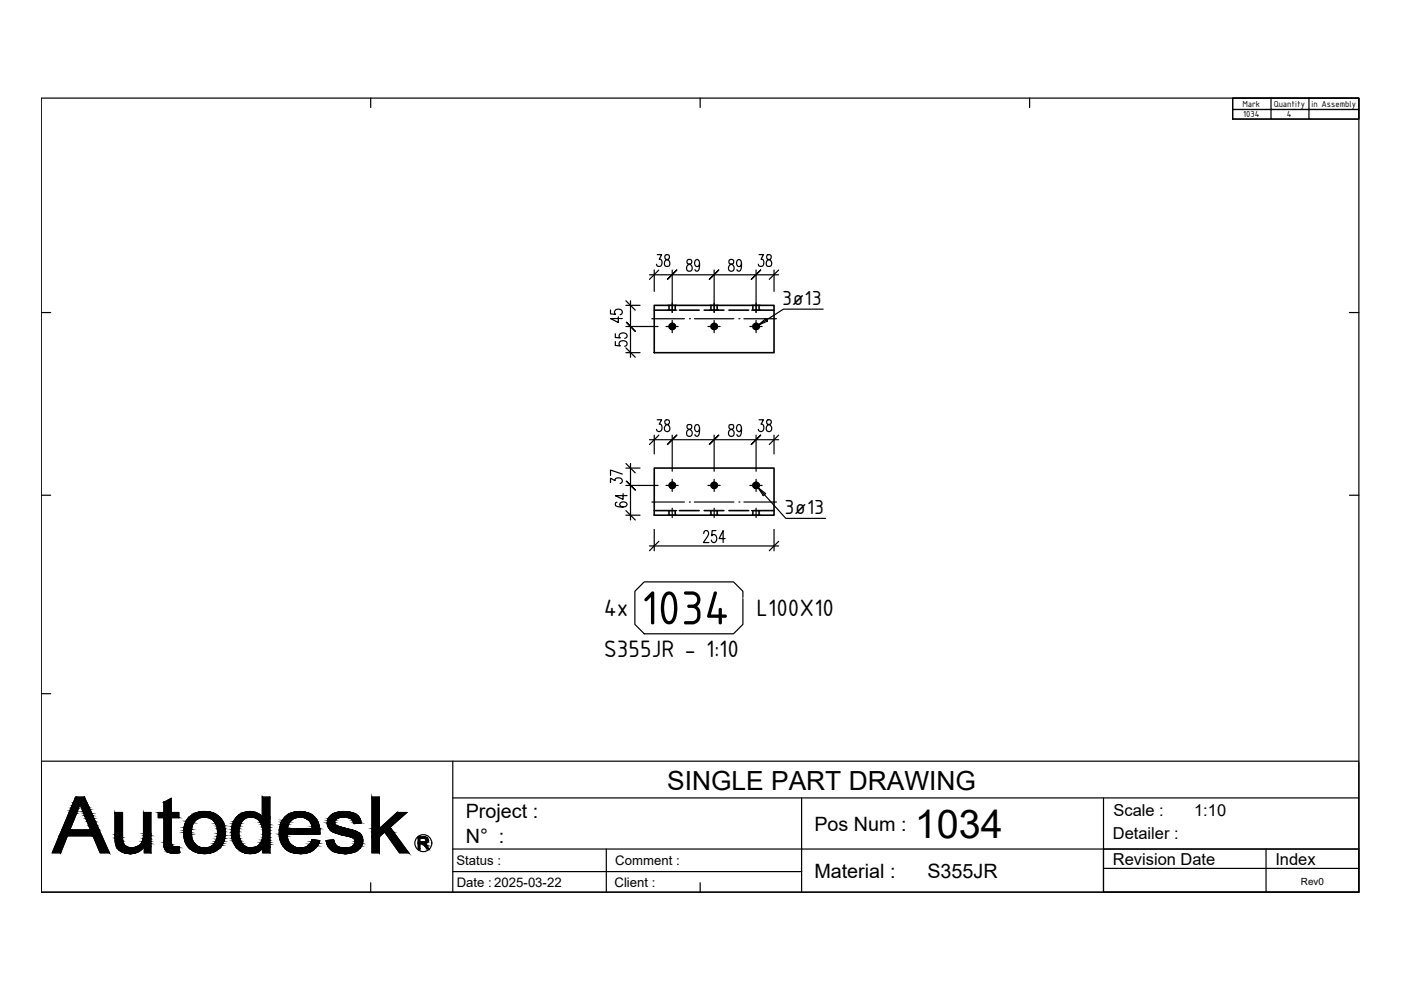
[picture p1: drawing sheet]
<svg xmlns="http://www.w3.org/2000/svg" width="297mm" height="210mm" viewBox="0 0 297 210" stroke-linecap="round" stroke-linejoin="round" font-family="sans-serif">
<defs><g id="words">
<text font-size="10.9" x="135.9" y="132.4">1034</text>
<text font-size="8.4" x="194" y="177.7">1034</text>
<text font-size="5.6" x="141.4" y="167.4">SINGLE PART DRAWING</text>
<g font-size="5.4">
<text x="128" y="130.6">4x</text>
<text x="160.4" y="130.6">L100X10</text>
<text x="128" y="139.3">S355JR - 1:10</text>
</g>
<g font-size="4.7">
<text x="165.8" y="64.6">3ø13</text>
<text x="166.3" y="108.9">3ø13</text>
</g>
<g font-size="4.2">
<text x="98.7" y="173.5">Project :</text>
<text x="98.7" y="178.7">N° :</text>
<text x="172.7" y="176.2">Pos Num :</text>
<text x="172.7" y="186.2">Material :</text>
<text x="196.6" y="186.1">S355JR</text>
</g>
<g font-size="3.5">
<text x="236.1" y="173.1">Scale :</text>
<text x="253.2" y="172.9">1:10</text>
<text x="236" y="177.9">Detailer :</text>
<text x="236" y="183.3">Revision Date</text>
<text x="270.4" y="183.3">Index</text>
</g>
<g font-size="2.8">
<text x="96.8" y="183.4">Status :</text>
<text x="130.5" y="183.4">Comment :</text>
<text x="96.8" y="188.1">Date : 2025-03-22</text>
<text x="130.3" y="188.1">Client :</text>
</g>
<text font-size="2.1" x="275.8" y="187.6">Rev0</text>
<g font-size="2">
<text x="263.4" y="22.7">Mark</text>
<text x="270.1" y="22.7">Quantity</text>
<text x="278.1" y="22.7">in Assembly</text>
<text x="263.6" y="24.9">1034</text>
<text x="272.9" y="24.9">4</text>
</g>
</g></defs>
<!-- layer: 0 -->
<g fill="none" stroke="#000" stroke-width=".25">
<path d="M8.7 20.8h279.4v168.4h-279.4zM261.4 20.8h26.7v4.4h-26.7zM269.5 20.8h-8.1v2.4h8.1h-8.1v2h8.1M277.5 20.8h10.6v2.4h-10.6zM277.5 20.8h-8v2.4h8M277.5 23.2h10.6v2h-10.6zM277.5 23.2h-8v2h8M138.2 67.6h6.9M141.2 69.2h2.6M141.5 65.8h2M141.5 64.7h2M142.5 64.3v2"/>
<path d="M142.5 67.9v2.6M146.2 67.6h.1M147.2 67.6h8.4M150.1 69.2h2.6M150.4 65.8h2M150.4 64.7h2M151.4 64.3v2M151.4 67.9v2.6M156.7 67.6h.1M157.7 67.6h6.9M159 69.2h2.6M159.3 65.8h2"/>
<path d="M159.3 64.7h2M160.3 64.3v2M160.3 67.9v2.6M160.9 68.9l1.5-1.4 .3 .6zM174.5 65.5h-8.4l-5.2 3.4M138.2 106.4h6.9M141.2 102.9h2.6M141.5 108.3h2M141.5 109.2h2M142.5 107.8v1.9M142.5 101.6v2.6M146.2 106.4h.1"/>
<path d="M147.2 106.4h8.4M150.1 102.9h2.6M150.4 108.3h2M150.4 109.2h2M151.4 107.8v1.9M151.4 101.6v2.6M156.7 106.4h.1M157.7 106.4h6.9M159 102.9h2.6M159.3 108.3h2M159.3 109.2h2M160.3 107.8v1.9"/>
<path d="M160.3 101.6v2.6M160.7 103.4l5.9 6.5h8.4M160.7 103.4l1.6 1.3-.5 .4zM134.6 125.4l2-2h18.9l2 2v7l-2 2h-18.9l-2-2z"/>
</g>
<!-- layer: FRAME -->
<path d="M78.6 20.8v2M148.4 20.8v2M218.3 20.8v2M8.7 66.3h2M286.1 66.3h2M8.7 105h2M286.1 105h2M8.7 147.1h2M78.6 187.2v2M148.4 187.2v2" fill="none" stroke="#000" stroke-width=".25"/>
<!-- layer: HEADER -->
<path d="M96 161.4v27.8M96 169.2h192.1M170 169.2v20M234 169.2v20h54.1M288.1 161.4h-279.4v27.8h279.4M288.1 161.7v27.5M96 180h192.1M96 184.8h74M128.6 180v9.2M234 184.1h54.1M268.4 180v9.2" fill="none" stroke="#000" stroke-width=".25"/>
<!-- layer: AUTODESK_LOGO -->
<g fill="#000" stroke="#000" stroke-width=".21">
<path d="M17.9 169l.1 .3h-.3zM24.8 179.8h.4zM34.8 179.7h.3zM34.7 170.1l1.6-.8v.8zM37.4 179.5h.5zM40.2 179.9h1.5zM43 172.1h.5zM44.1 173.2h2.5zM50.3 179.8h1.3zM51.7 172.3h2.6zM54.3 179.5h.3zM60.4 179.8h3.3z"/>
<path d="M60.9 175.7h6.9v.2zM63.4 172.1h.3zM66.2 178l.6 .1zM65.5 173.2h1.1zM70.6 178h.1zM71.9 176.8h4.5zM73.1 179.8h3.3zM75 174.5h1.6l-1.2 .1zM74.6 173.1h1.4zM89 178.6h1.6zM89.4 178.9h.7zM90.1 178.5h.5z"/>
<path d="M89.9 177.7h.7zM27.5 181h.2zM36.8 180.9h.4zM63.6 181h.4zM72.9 181h.7z"/>
<path d="M12.6 177.2l.3 3.6 1.4-3.6zM12.6 177.2l.3 3.6h-1.8z"/>
<path d="M13.1 176l6.6 1.2-4.9-1.2zM13.1 176l6.6 1.2h-7.1z"/>
<path d="M14.6 172.4l.2 3.6 1.4-3.6zM14.6 172.4l.2 3.6h-1.7z"/>
<path d="M14.8 172l1.4 .4 .2-.4zM14.8 172l1.4 .4h-1.6z"/>
<path d="M15 171.4l1.4 .6 .2-.6zM15 171.4l1.4 .6h-1.6z"/>
<path d="M15.3 170.8l1.3 .6 .2-.6zM15.3 170.8l1.3 .6h-1.6z"/>
<path d="M15.5 170.2l1.3 .6 .1-.6zM15.5 170.2l1.3 .6h-1.5z"/>
<path d="M15.9 169.3l1.1 .9 .7-.9zM15.9 169.3l1.1 .9h-1.5z"/>
<path d="M16 169l1.7 .3 .2-.3zM16 169l1.7 .3h-1.8z"/>
<path d="M17.7 169.3l.7 .9-.4-.9zM17.7 169.3l.7 .9h-1.4z"/>
<path d="M17 170.2l1.6 .3-.2-.3zM17 170.2l1.6 .3h-1.6z"/>
<path d="M17 170.5l1.9 .6-.3-.6zM17 170.5l1.9 .6h-1.6z"/>
<path d="M17.3 171.1l1.8 .5-.2-.5zM17.3 171.1l1.8 .5h-1.7z"/>
<path d="M17.4 171.6l1.8 .2-.1-.2zM17.4 171.6l1.8 .2h-1.7z"/>
<path d="M17.5 171.8l1.8 .3-.1-.3zM17.5 171.8l1.8 .3h-1.7z"/>
<path d="M17.6 172.1l1.9 .3-.2-.3zM17.6 172.1l1.9 .3h-1.7z"/>
<path d="M17.8 172.4l1.9 .5-.2-.5zM17.8 172.4l1.9 .5h-1.8z"/>
<path d="M17.9 172.9l2 .6-.2-.6zM17.9 172.9l2 .6h-1.7z"/>
<path d="M18.2 173.5l2.1 .7-.4-.7zM18.2 173.5l2.1 .7h-1.8z"/>
<path d="M18.5 174.2l2.1 .9-.3-.9zM18.5 174.2l2.1 .9h-1.8z"/>
<path d="M18.8 175.1l2.2 .9-.4-.9zM18.8 175.1l2.2 .9h-1.8z"/>
<path d="M14.8 176l6.8 1.2-.6-1.2zM14.8 176l6.8 1.2h-1.9z"/>
<path d="M19.7 177.2l3.5 3.6-1.6-3.6zM19.7 177.2l3.5 3.6h-2z"/>
<path d="M24.4 177.7h1.6zM24.4 177.7h1.6z"/>
<path d="M24.4 172.3l1.6 4.7v-4.7zM24.4 172.3l1.6 4.7h-1.6z"/>
<path d="M24.4 177l1.6 .6v-.6zM24.4 177l1.6 .6h-1.6z"/>
<path d="M24.4 177.6l1.6 .1v-.1zM24.4 177.6l1.6 .1h-1.6z"/>
<path d="M24.4 177.7l1.6 .6v-.6zM24.4 177.7l1.6 .6h-1.6z"/>
<path d="M24.4 178.3l1.7 .1zM24.4 178.3l1.7 .1z"/>
<path d="M24.4 178.4l1.7 .2v-.2zM24.4 178.4l1.7 .2h-1.6z"/>
<path d="M24.5 178.6l1.8 .4-.2-.4zM24.5 178.6l1.8 .4h-1.8z"/>
<path d="M24.5 179l1.9 .1-.1-.1zM24.5 179l1.9 .1h-1.9z"/>
<path d="M24.5 179.1l2.2 .3-.3-.3zM24.5 179.1l2.2 .3h-2z"/>
<path d="M24.7 179.4h2zM24.7 179.4h2z"/>
<path d="M24.7 179.4l2.5 .3-.5-.3zM24.7 179.4l2.5 .3h-2.4z"/>
<path d="M24.8 179.7h3zM24.8 179.7h3z"/>
<path d="M24.8 179.7l3.1 .1zM24.8 179.7l3.1 .1z"/>
<path d="M24.8 179.8h3.1zM24.8 179.8h.4z"/>
<path d="M29.1 179.5h.6zM29 179.5h.7z"/>
<path d="M29 179.5h.8zM29 179.5h.8z"/>
<path d="M29 179.5h1.4zM28.9 179.5h1.5z"/>
<path d="M25.2 179.8h5.1zM24.8 179.8h5.5z"/>
<path d="M24.8 179.8l5.3 .2 .2-.2zM24.8 179.8l5.3 .2h-5.1z"/>
<path d="M27.9 179.8h2.4zM25.2 179.8h5.1z"/>
<path d="M28 179.7h2.4zM27.9 179.8h2.4z"/>
<path d="M28.5 179.7h1.9zM28 179.7h2.4z"/>
<path d="M28.9 179.5l1.5 .2 .2-.2zM28.5 179.7l.4-.2 1.5 .2z"/>
<path d="M28.9 179.5h1.7zM28.9 179.5h1.7z"/>
<path d="M30.4 172.3l1.6 4.5v-4.5zM30.4 172.3l1.6 4.5h-1.6z"/>
<path d="M30.4 176.8l1.6 .4v-.4zM30.4 176.8l1.6 .4h-1.6z"/>
<path d="M30.4 177.2l1.6 .7v-.7zM30.4 177.2l1.6 .7h-1.7z"/>
<path d="M30.3 177.9l1.7 .5v-.5zM30.3 177.9l1.7 .5h-1.8z"/>
<path d="M30.2 178.4l1.8 .5v-.5zM30.2 178.4l1.8 .5h-2.1z"/>
<path d="M29.9 178.9l2.1 .3v-.3zM29.9 178.9l2.1 .3h-2.4z"/>
<path d="M29.6 179.2l2.4 .3v-.3zM29.1 179.5l.5-.3 2.4 .3z"/>
<path d="M29.1 179.5h2.9zM29.1 179.5h2.9z"/>
<path d="M29.7 179.5h2.3zM29.7 179.5h2.3z"/>
<path d="M29.8 179.5h2.2zM29.8 179.5h2.2z"/>
<path d="M30.4 179.5h1.6zM30.4 179.5h1.6z"/>
<path d="M30.6 179.5l1.4 1.3v-1.3zM30.6 179.5l1.4 1.3h-1.4z"/>
<path d="M34.7 170.1l1.6 2.2v-2.2zM34.7 170.1l1.6 2.2h-1.6z"/>
<path d="M34.7 173.4l1.6 4.9v-4.9zM34.7 173.4l1.6 4.9h-1.6z"/>
<path d="M34.7 178.3l1.6 .1zM34.7 178.3l1.6 .1z"/>
<path d="M34.7 178.4l1.7 .2-.1-.2zM34.7 178.4l1.7 .2h-1.7z"/>
<path d="M34.7 178.6l1.7 .4v-.4zM34.7 178.6l1.7 .4h-1.7z"/>
<path d="M34.7 179l1.8 .3-.1-.3zM34.7 179l1.8 .3h-1.7z"/>
<path d="M34.8 179.3h1.7zM34.8 179.3h1.7z"/>
<path d="M34.8 179.3l2.1 .2-.4-.2zM34.8 179.3l2.1 .2h-2.1z"/>
<path d="M34.8 179.5h2.2zM34.8 179.5h2.2z"/>
<path d="M34.8 179.5h2.4zM34.8 179.5h2.4z"/>
<path d="M34.8 179.5l.3 .2 2.1-.2zM34.8 179.5l.3 .2h-.3z"/>
<path d="M33.6 172.3l4.3 1.1v-1.1zM33.6 172.3l4.3 1.1h-4.3z"/>
<path d="M37.4 179.5h.5zM37.2 179.5h.7z"/>
<path d="M37.2 179.5l.8 .2-.1-.2zM35.1 179.7l2.1-.2 .8 .2z"/>
<path d="M35.1 179.7h2.9zM34.8 179.7h3.2z"/>
<path d="M34.8 179.7l3.2 .4v-.4zM34.8 179.7l3.2 .4h-3z"/>
<path d="M39 176.2l1.6 .3v-.3zM39 176.2l1.6 .3h-1.7z"/>
<path d="M38.9 176.5l1.7 .4v-.4zM38.9 176.5l1.7 .4h-1.7z"/>
<path d="M38.9 176.9l1.7 .3v-.3zM38.9 176.9l1.7 .3h-1.6z"/>
<path d="M39 175.9l1.6 .3v-.3zM39 175.9l1.6 .3h-1.6z"/>
<path d="M39 177.2l1.7 .3-.1-.3zM39 177.2l1.7 .3h-1.7z"/>
<path d="M39 175.5l1.6 .4 .1-.4zM39 175.5l1.6 .4h-1.6z"/>
<path d="M39 177.5l1.7 .3v-.3zM39 177.5l1.7 .3h-1.6z"/>
<path d="M39.1 177.8l1.7 .3-.1-.3zM39.1 177.8l1.7 .3h-1.7z"/>
<path d="M39.1 175.2l1.6 .3 .1-.3zM39.1 175.2l1.6 .3h-1.7z"/>
<path d="M39.1 174.9l1.7 .3v-.3zM39.1 174.9l1.7 .3h-1.7z"/>
<path d="M39.1 178.1l1.8 .2-.1-.2zM39.1 178.1l1.8 .2h-1.7z"/>
<path d="M39.2 178.3l1.9 .4-.2-.4zM39.2 178.3l1.9 .4h-1.8z"/>
<path d="M39.2 174.6l1.6 .3 .2-.3zM39.2 174.6l1.6 .3h-1.7z"/>
<path d="M39.3 174.5l1.7 .1v-.1zM39.3 174.5l1.7 .1h-1.8z"/>
<path d="M39.3 178.7l1.9 .1-.1-.1zM39.3 178.7l1.9 .1h-1.8z"/>
<path d="M39.4 178.8l2 .2-.2-.2zM39.4 178.8l2 .2h-1.9z"/>
<path d="M39.4 174.1l1.6 .4 .3-.4zM39.4 174.1l1.6 .4h-1.7z"/>
<path d="M39.5 174h1.8zM39.5 174l1.8 .1z"/>
<path d="M39.5 179l2.1 .2-.2-.2zM39.5 179l2.1 .2h-2z"/>
<path d="M39.6 179.2l2.3 .2-.3-.2zM39.6 179.2l2.3 .2h-2.2z"/>
<path d="M39.7 173.8l1.6 .2 .3-.2zM39.7 173.8l1.6 .2h-1.8z"/>
<path d="M39.7 173.7h2.1zM39.7 173.8h1.9z"/>
<path d="M39.7 179.4l2.5 .1-.3-.1zM39.7 179.4l2.5 .1h-2.3z"/>
<path d="M39.9 173.5l1.9 .2 .3-.2zM39.9 173.5l1.9 .2h-2.1z"/>
<path d="M39.9 179.5l2.5 .1zM39.9 179.5l2.5 .1z"/>
<path d="M39.9 179.6l3.1 .2-.6-.2zM39.9 179.6l3.1 .2h-2.9z"/>
<path d="M40 173.3l2.1 .2 .6-.2zM40 173.3l2.1 .2h-2.2z"/>
<path d="M40.1 173.3h2.7zM40.1 173.3h2.6z"/>
<path d="M40.1 179.8h3.1zM40.1 179.8h3.2z"/>
<path d="M40.1 179.8h3.1zM40.1 179.8l1.6 .1z"/>
<path d="M40.1 179.8h3.1zM40.1 179.8h3.1z"/>
<path d="M40.1 173.2h3.2zM40.1 173.2h3.2z"/>
<path d="M40.1 173.2h3.2zM40.1 173.2l2.7 .1z"/>
<path d="M40.1 173.2h3.2zM40.1 173.2h4z"/>
<path d="M40.1 179.8h3.2zM40.1 179.8h3.2z"/>
<path d="M43 172.1h1zM42.8 172.1h1.2z"/>
<path d="M42.8 172.1h1.5zM42.4 172.1h1.9z"/>
<path d="M42.4 172.1l2.2 .1zM42.1 172.2h2.5z"/>
<path d="M42.1 172.2l2.8 .1zM41.8 172.3h3.1z"/>
<path d="M41.8 172.3l3.4 .1-.3-.1zM41.5 172.4l.3-.1 3.4 .1z"/>
<path d="M41.5 172.4l4 .1zM41.2 172.5h4.3z"/>
<path d="M41.2 172.5l4.5 .1-.2-.1zM41 172.6l.2-.1 4.5 .1z"/>
<path d="M41 172.6l5 .2-.3-.2zM40.7 172.8l.3-.2 5 .2z"/>
<path d="M40.7 172.8l5.6 .2-.3-.2zM40.5 173l.2-.2 5.6 .2z"/>
<path d="M40.5 173l6 .2-.2-.2zM40.2 173.2l.3-.2 6 .2z"/>
<path d="M40.3 180h6.1zM40.3 180l6 .1z"/>
<path d="M40.2 179.9h6.2zM40.2 179.9l6.2 .1z"/>
<path d="M40.2 173.2h6.3zM40.2 173.2h6.3z"/>
<path d="M40.2 173.2h6.3zM40.1 173.2h4z"/>
<path d="M41.7 179.9h4.8zM40.2 179.9h6.2z"/>
<path d="M44.1 173.2h2.5zM43.3 173.2h3.3z"/>
<path d="M43.3 173.2h3.3zM43.3 173.2h3.3z"/>
<path d="M43.5 173.2l3.1 .1zM43.5 173.2l3.1 .1z"/>
<path d="M43.4 179.8h3.2zM43.3 179.8h3.3z"/>
<path d="M43.3 179.8h3.3zM43.2 179.8h3.4z"/>
<path d="M43.2 179.8h3.4zM41.7 179.9h4.8z"/>
<path d="M43.7 173.3l3 .1-.1-.1zM43.7 173.3l3 .1z"/>
<path d="M44 179.8h2.6zM43.4 179.8h3.2z"/>
<path d="M44.3 173.4l2.6 .2-.2-.2zM44.3 173.4l2.6 .2h-2.2z"/>
<path d="M44.2 179.7h2.5zM44 179.8h2.6z"/>
<path d="M44.6 179.5l2.1 .2 .1-.2zM44.2 179.7l.4-.2 2.1 .2z"/>
<path d="M44.7 173.6l2.2 .1zM44.7 173.6l2.2 .1z"/>
<path d="M44.9 173.7l2.3 .3-.3-.3zM44.9 173.7l2.3 .3h-1.9z"/>
<path d="M45 179.3l1.8 .2 .2-.2zM44.6 179.5l.4-.2 1.8 .2z"/>
<path d="M45.1 179.3h2zM45 179.3h2z"/>
<path d="M45.3 174h1.9zM45.3 174h1.9z"/>
<path d="M45.3 174l2 .2-.1-.2zM45.3 174l2 .2h-1.8z"/>
<path d="M45.5 174.2l1.9 .3-.1-.3zM45.5 174.2l1.9 .3h-1.7z"/>
<path d="M45.5 178.8l1.8 .1zM45.4 178.9h1.9z"/>
<path d="M45.4 178.9l1.7 .4 .2-.4zM45.4 178.9l1.7 .4h-2z"/>
<path d="M45.7 174.5l1.8 .2-.1-.2zM45.7 174.5l1.8 .2h-1.8z"/>
<path d="M45.7 178.4l1.6 .4 .1-.4zM45.7 178.4l1.6 .4h-1.8z"/>
<path d="M45.7 174.7l1.9 .4-.1-.4zM45.7 174.7l1.9 .4h-1.7z"/>
<path d="M45.7 178.3l1.7 .1 .1-.1zM45.7 178.3l1.7 .1h-1.7z"/>
<path d="M45.9 175.1l1.7 .1v-.1zM45.9 175.1l1.7 .1h-1.6z"/>
<path d="M46 175.2l1.7 .5-.1-.5zM46 175.2l1.7 .5h-1.7z"/>
<path d="M45.9 177.9l1.6 .4 .1-.4zM45.9 177.9l1.6 .4h-1.8z"/>
<path d="M46 177.8l1.6 .1 .1-.1zM46 177.8l1.6 .1h-1.7z"/>
<path d="M46 175.7l1.7 .1zM46 175.7l1.7 .1z"/>
<path d="M46 177.3l1.7 .5v-.5zM46 177.3l1.7 .5h-1.7z"/>
<path d="M46.1 175.8l1.6 .5v-.5zM46.1 175.8l1.6 .5h-1.6z"/>
<path d="M46.1 176.3l1.6 .1zM46.1 176.3l1.6 .1z"/>
<path d="M46.1 176.4l1.6 .1zM46.1 176.4l1.6 .1z"/>
<path d="M46.1 176.5l1.6 .2v-.2zM46.1 176.5l1.6 .2h-1.6z"/>
<path d="M46.1 176.7l1.6 .4v-.4zM46.1 176.7l1.6 .4h-1.6z"/>
<path d="M46.1 177.1l1.6 .2v-.2zM46.1 177.1l1.6 .2h-1.7z"/>
<path d="M49.1 177.2h1.6zM49.1 177.2h1.6z"/>
<path d="M49.2 177.8h1.6zM49.2 177.8h1.6z"/>
<path d="M49.1 176.3l1.6 .2v-.2zM49.1 176.3l1.6 .2h-1.6z"/>
<path d="M49.1 176.5l1.6 .7v-.7zM49.1 176.5l1.6 .7h-1.6z"/>
<path d="M49.1 175.9l1.6 .4v-.4zM49.1 175.9l1.6 .4h-1.6z"/>
<path d="M49.1 177.2l1.7 .6-.1-.6zM49.1 177.2l1.7 .6h-1.6z"/>
<path d="M49.1 175.7l1.6 .2v-.2zM49.1 175.7l1.6 .2h-1.6z"/>
<path d="M49.2 175.3l1.5 .4 .1-.4zM49.2 175.3l1.5 .4h-1.6z"/>
<path d="M49.2 177.8l1.8 .5-.2-.5zM49.2 177.8l1.8 .5h-1.7z"/>
<path d="M49.2 175.1l1.6 .2 .1-.2zM49.2 175.1l1.6 .2h-1.6z"/>
<path d="M49.3 178.3h1.7zM49.3 178.3h1.7z"/>
<path d="M49.3 174.6l1.7 .1zM49.3 174.6l1.7 .1z"/>
<path d="M49.3 174.7l1.6 .4 .1-.4zM49.3 174.7l1.6 .4h-1.7z"/>
<path d="M49.3 178.3l2 .5-.3-.5zM49.3 178.3l2 .5h-1.7z"/>
<path d="M49.5 174.2l1.5 .4 .3-.4zM49.5 174.2l1.5 .4h-1.7z"/>
<path d="M49.6 174.1h1.7zM49.6 174.1l1.7 .1z"/>
<path d="M49.6 178.8l1.7 .1zM49.6 178.8l1.7 .1z"/>
<path d="M49.6 178.9l2.2 .4-.5-.4zM49.6 178.9l2.2 .4h-1.9z"/>
<path d="M49.7 173.9l1.6 .2 .2-.2zM49.7 173.9l1.6 .2h-1.7z"/>
<path d="M49.8 173.7l1.7 .2 .3-.2zM49.8 173.7l1.7 .2h-1.8z"/>
<path d="M49.9 179.3h1.9zM49.9 179.3h1.9z"/>
<path d="M49.9 179.3l2.1 .1-.2-.1zM49.9 179.3l2.1 .1h-2.1z"/>
<path d="M49.9 173.5l1.9 .2 .2-.2zM49.9 173.5l1.9 .2h-2z"/>
<path d="M49.9 179.4l2.7 .3-.6-.3zM49.9 179.4l2.7 .3h-2.4z"/>
<path d="M50.1 173.3l1.9 .2 .5-.2zM50.1 173.3l1.9 .2h-2.1z"/>
<path d="M50.2 179.7l2.7 .1zM50.2 179.7l2.7 .1z"/>
<path d="M50.2 179.8h3zM50.2 179.8h3z"/>
<path d="M50.1 173.3h2.8zM50.1 173.3h2.4z"/>
<path d="M52.9 172.1h.8zM52.4 172.1h1.3z"/>
<path d="M50.2 173.2h2.9zM50.2 173.2h3z"/>
<path d="M50.2 173.2h2.9zM50.1 173.3h2.8z"/>
<path d="M50.2 173.2h3zM50.2 173.2h5.4z"/>
<path d="M50.3 179.8h2.9zM50.3 179.8h1.3z"/>
<path d="M52.4 172.1h1.3zM52.2 172.1h1.5z"/>
<path d="M52.2 172.1l2.1 .2zM51.7 172.3l.5-.2 2.1 .2zM51.6 172.3h2.7z"/>
<path d="M51.6 172.3l3.2 .2-.5-.2zM51.1 172.5l.5-.2 3.2 .2zM51.1 172.5h3.7zM51.1 172.5h3.7z"/>
<path d="M54.3 179.5h.3zM54.3 179.5h.3z"/>
<path d="M54.3 179.5h.5zM54.3 179.5h.5z"/>
<path d="M51.1 172.5l4.1 .4-.4-.4zM50.6 172.9l.5-.4 4.1 .4z"/>
<path d="M54.3 179.5h.5zM54.3 179.5h.5z"/>
<path d="M54.3 179.5l.6 .1zM54.3 179.6h.6z"/>
<path d="M54.3 179.6h.8zM54.1 179.6h1z"/>
<path d="M54.1 179.6h1.2zM54.1 179.6h1.2z"/>
<path d="M50.6 172.9h4.7zM50.5 172.9h4.8z"/>
<path d="M50.5 172.9l5.1 .3-.3-.3zM50.5 172.9l5.1 .3h-5.4z"/>
<path d="M54.1 179.6l1.3 .1zM54.1 179.6l1.3 .1z"/>
<path d="M54 179.7h1.5zM54 179.7h1.5z"/>
<path d="M54 179.7h1.6zM54 179.7h1.6z"/>
<path d="M54 179.7h1.7zM54 179.7h1.7z"/>
<path d="M51.6 179.8l4 .1zM50.3 179.9h5.3z"/>
<path d="M50.3 179.9l5 .3 .3-.3zM50.3 179.9l5 .3h-4.6z"/>
<path d="M53.2 179.8h2.4zM51.6 179.8h4z"/>
<path d="M53.9 179.7h1.8zM53.2 179.8h2.4z"/>
<path d="M53.9 179.7h1.8zM53.9 179.7h1.8z"/>
<path d="M55.6 169l1.6 4.2v-4.2zM55.6 169l1.6 4.2h-1.6z"/>
<path d="M55.6 173.2h1.6zM53.2 173.2h4z"/>
<path d="M53.2 173.2l4 .1zM53.2 173.2l4 .1z"/>
<path d="M53.6 173.3l3.6 .1v-.1zM53.6 173.3l3.6 .1h-3z"/>
<path d="M54.2 173.4l3 .4v-.4zM54.2 173.4l3 .4h-2.5z"/>
<path d="M54.7 173.8l2.5 .4v-.4zM54.7 173.8l2.5 .4h-2.1z"/>
<path d="M55.1 174.2l2.1 .2v-.2zM55.1 174.2l2.1 .2h-2z"/>
<path d="M55.2 174.4l2 .5v-.5zM55.2 174.4l2 .5h-1.8z"/>
<path d="M55.4 174.9l1.8 .5v-.5zM55.4 174.9l1.8 .5h-1.6z"/>
<path d="M55.6 175.4l1.6 .6v-.6zM55.6 175.4l1.6 .6h-1.5z"/>
<path d="M55.7 176l1.5 .7v-.7zM55.7 176l1.5 .7h-1.5z"/>
<path d="M55.7 176.7l1.5 .2v-.2zM55.7 176.7l1.5 .2h-1.5z"/>
<path d="M55.7 176.9l1.5 .7v-.7zM55.7 176.9l1.5 .7h-1.5z"/>
<path d="M55.7 177.6l1.5 .6v-.6zM55.7 177.6l1.5 .6h-1.7z"/>
<path d="M55.5 178.2l1.7 .4v-.4zM55.5 178.2l1.7 .4h-1.9z"/>
<path d="M55.3 178.6l1.9 .4v-.4zM55.3 178.6l1.9 .4h-2.2z"/>
<path d="M55 179l2.2 .1zM55 179l2.2 .1h-2.3z"/>
<path d="M54.9 179.1l2.3 .4v-.4zM54.4 179.5l.5-.4 2.3 .4z"/>
<path d="M54.4 179.5h2.8zM54.4 179.5h2.8z"/>
<path d="M54.6 179.5h2.6zM54.6 179.5h2.6z"/>
<path d="M54.6 179.5h2.6zM54.6 179.5h2.6z"/>
<path d="M54.8 179.5h2.4zM54.8 179.5h2.4z"/>
<path d="M54.8 179.5l2.4 .1zM54.8 179.5l2.4 .1z"/>
<path d="M54.9 179.6h2.3zM54.9 179.6h2.3z"/>
<path d="M55.1 179.6h2.1zM55.1 179.6h2.1z"/>
<path d="M55.3 179.6l1.9 .1zM55.3 179.6l1.9 .1z"/>
<path d="M55.4 179.7h1.8zM55.4 179.7h1.8z"/>
<path d="M55.5 179.7h1.7zM55.5 179.7h1.7z"/>
<path d="M55.6 179.7h1.6zM55.6 179.7h1.6z"/>
<path d="M55.7 179.7l1.5 1.1v-1.1zM55.7 179.7l1.5 1.1h-1.5z"/>
<path d="M60.4 173.3h2.5zM60.4 173.3h2.5z"/>
<path d="M59.2 176.9l1.7 .4-.1-.4zM59.2 176.9l1.7 .4h-1.7z"/>
<path d="M59.2 177.3l1.7 .3v-.3zM59.2 177.3l1.7 .3h-1.6z"/>
<path d="M60.9 175.7l6.9 .2zM66.1 175.9h1.7z"/>
<path d="M59.3 175.7l6.8 .2zM59.3 175.7l6.8 .2h-6.8z"/>
<path d="M59.3 177.6l1.7 .3-.1-.3zM59.3 177.6l1.7 .3h-1.7z"/>
<path d="M59.3 175.4l1.6 .3v-.3zM59.3 175.4l1.6 .3h-1.6z"/>
<path d="M59.3 175.4h1.7zM59.3 175.4h1.6z"/>
<path d="M59.3 177.9l1.8 .2-.1-.2zM59.3 177.9l1.8 .2h-1.7z"/>
<path d="M59.4 178.1l1.8 .3-.1-.3zM59.4 178.1l1.8 .3h-1.7z"/>
<path d="M59.5 174.9l1.5 .5 .1-.5zM59.5 174.9l1.5 .5h-1.7z"/>
<path d="M59.5 174.8l1.6 .1 .1-.1zM59.5 174.8l1.6 .1h-1.6z"/>
<path d="M59.5 178.4l1.8 .2-.1-.2zM59.5 178.4l1.8 .2h-1.7z"/>
<path d="M59.6 178.6l2 .4-.3-.4zM59.6 178.6l2 .4h-1.9z"/>
<path d="M59.6 174.3l1.6 .5 .2-.5zM59.6 174.3l1.6 .5h-1.7z"/>
<path d="M59.7 174.3h1.8zM59.7 174.3h1.7z"/>
<path d="M59.7 179h2zM59.7 179h2z"/>
<path d="M59.8 179h1.9zM59.8 179h1.9z"/>
<path d="M59.8 179l2.4 .4-.5-.4zM59.8 179l2.4 .4h-2.2z"/>
<path d="M59.9 173.9l1.6 .4 .3-.4zM59.9 173.9l1.6 .4h-1.8z"/>
<path d="M60 173.8h1.9zM60 173.8l1.8 .1h-1.9z"/>
<path d="M60 173.8h1.9zM60 173.8h1.9z"/>
<path d="M60 179.4h2.2zM60 179.4h2.2z"/>
<path d="M60.1 179.4l2.7 .3-.6-.3zM60.1 179.4l2.7 .3h-2.5z"/>
<path d="M60.2 173.5l1.7 .3 .5-.3zM60.2 173.5l1.7 .3h-1.9z"/>
<path d="M60.3 179.7l3.1 .1zM60.3 179.7l3.1 .1h-3z"/>
<path d="M60.3 173.4l2.1 .1 .4-.1zM60.3 173.4l2.1 .1h-2.2z"/>
<path d="M60.4 173.3h2.5zM60.4 173.3l2.4 .1z"/>
<path d="M60.4 179.8h3.1zM60.4 179.8h3.1z"/>
<path d="M60.4 173.2h3.1zM60.4 173.2h3.2z"/>
<path d="M60.4 173.2h3.1zM60.4 173.2l2.5 .1h-2.5z"/>
<path d="M60.4 173.2h3.2zM60.4 173.2h3.6z"/>
<path d="M60.4 179.8h3.3zM60.4 179.8h3.3z"/>
<path d="M63.4 172.1h.6zM63 172.1h1z"/>
<path d="M63 172.1h1.2zM62.9 172.1h1.3z"/>
<path d="M62.9 172.1l1.8 .1zM62.4 172.2h2.3z"/>
<path d="M62.4 172.2h2.4zM62.3 172.2h2.5z"/>
<path d="M62.3 172.2l3 .2-.5-.2zM61.8 172.4l.5-.2 3 .2z"/>
<path d="M60.5 173.2h4.5zM60.5 173.2h3.5z"/>
<path d="M61.8 172.4h3.7zM61.7 172.4h3.8z"/>
<path d="M61.7 172.4l3.9 .1zM61.5 172.5h4.1z"/>
<path d="M60.5 173.2h5zM60.5 173.2h4.5z"/>
<path d="M61.5 172.5l4.3 .1-.2-.1zM61.2 172.6l.3-.1 4.3 .1z"/>
<path d="M61.2 172.6l4.9 .1-.3-.1zM61 172.7l.2-.1 4.9 .1z"/>
<path d="M61 172.7l5.3 .2-.2-.2zM60.8 172.9l.2-.2 5.3 .2z"/>
<path d="M59.3 175.9h8.5zM59.2 175.9h8.6z"/>
<path d="M60.8 172.9l5.8 .2-.3-.2zM60.8 172.9l5.8 .2h-6z"/>
<path d="M60.6 173.1h6zM60.6 173.1l4.9 .1z"/>
<path d="M65.5 173.2h1.1zM65 173.2h1.6z"/>
<path d="M65 173.2h1.7zM64 173.2h2.7z"/>
<path d="M64 173.2h2.7zM63.6 173.2h3.1z"/>
<path d="M63.6 173.2h3.1zM63.6 173.2h3.1z"/>
<path d="M63.7 173.2l3 .1zM63.7 173.2l3 .1z"/>
<path d="M64.2 173.3l2.7 .2-.2-.2zM64.2 173.3l2.7 .2h-2.1z"/>
<path d="M66.2 178.1l1.6 .1zM66.2 178.1l1.6 .1h-1.7z"/>
<path d="M64.8 173.5l2.2 .1zM64.8 173.5l2.2 .1z"/>
<path d="M63.9 179.8h3zM63.7 179.8h3.2z"/>
<path d="M63.7 179.8h3.2zM63.7 179.8h3.2z"/>
<path d="M63.7 179.8h3.2zM60.4 179.8h6.5z"/>
<path d="M60.4 179.8l6.1 .3 .4-.3zM60.4 179.8l6.1 .3h-5.8z"/>
<path d="M64.4 179.7h2.6zM63.9 179.8h3z"/>
<path d="M64.9 173.6l2.3 .2-.2-.2zM64.9 173.6l2.3 .2h-1.9z"/>
<path d="M64.9 179.5l2.1 .2 .1-.2zM64.4 179.7l.5-.2 2.1 .2z"/>
<path d="M65.3 173.8l1.9 .1zM65.3 173.8l1.9 .1z"/>
<path d="M65.4 173.9l1.9 .1-.1-.1zM65.4 173.9l1.9 .1h-1.7z"/>
<path d="M65.6 174l1.8 .3-.1-.3zM65.6 174l1.8 .3h-1.6z"/>
<path d="M65.3 179.3l2 .1zM65.3 179.3l2 .1z"/>
<path d="M65.2 179.4l1.9 .1 .2-.1zM64.9 179.5l.3-.1 1.9 .1z"/>
<path d="M65.8 174.3l1.7 .2-.1-.2zM65.8 174.3l1.7 .2h-1.6z"/>
<path d="M65.9 174.5l1.7 .3-.1-.3zM65.9 174.5l1.7 .3h-1.6z"/>
<path d="M65.6 179l1.7 .3 .2-.3zM65.3 179.3l.3-.3 1.7 .3z"/>
<path d="M66 174.8l1.7 .3-.1-.3zM66 174.8l1.7 .3h-1.6z"/>
<path d="M65.8 178.8l1.7 .2 .1-.2zM65.8 178.8l1.7 .2h-1.9z"/>
<path d="M66.1 175.1l1.6 .2v-.2zM66.1 175.1l1.6 .2h-1.5z"/>
<path d="M66.2 175.3l1.6 .4-.1-.4zM66.2 175.3l1.6 .4h-1.6z"/>
<path d="M66 178.5l1.6 .3 .1-.3zM66 178.5l1.6 .3h-1.8z"/>
<path d="M59.2 175.9l8.6 .1zM59.2 175.9l8.6 .1z"/>
<path d="M59.2 176l8.6 .6v-.6zM59.2 176l8.6 .6h-8.6z"/>
<path d="M66.1 178.2l1.6 .3 .1-.3zM66.1 178.2l1.6 .3h-1.7z"/>
<path d="M59.2 176.6h8.6zM59.2 176.6h8.6z"/>
<path d="M59.2 176.6l8.6 .3v-.3zM59.2 176.6l8.6 .3h-8.6z"/>
<path d="M70.6 178l.2 .2zM69.1 178.2l1.5-.2 .2 .2z"/>
<path d="M69.1 178.2l1.7 .2v-.2zM69.1 178.2l1.7 .2h-1.6z"/>
<path d="M69.2 178.4l1.7 .2-.1-.2zM69.2 178.4l1.7 .2h-1.7z"/>
<path d="M69.2 178.6l1.9 .4-.2-.4zM69.2 178.6l1.9 .4h-1.8z"/>
<path d="M69.4 174.3l1.6 .2-.1-.2zM69.4 174.3l1.6 .2h-1.6z"/>
<path d="M69.4 174.5l1.7 .4-.1-.4zM69.4 174.5l1.7 .4h-1.7z"/>
<path d="M69.5 174l1.4 .3 .1-.3zM69.5 174l1.4 .3h-1.5z"/>
<path d="M69.5 173.9h1.6zM69.5 173.9l1.5 .1z"/>
<path d="M69.4 174.9l1.9 .1-.2-.1zM69.4 174.9l1.9 .1h-1.8z"/>
<path d="M69.3 179l1.9 .1-.1-.1zM69.3 179l1.9 .1h-1.8z"/>
<path d="M69.4 179.1l2 .3-.2-.3zM69.4 179.1l2 .3h-1.9z"/>
<path d="M69.5 175l1.9 .1zM69.5 175l1.9 .1z"/>
<path d="M69.5 175.1l2.3 .1-.4-.1zM69.5 175.1l2.3 .1h-2.3z"/>
<path d="M69.5 179.4l2.2 .1-.3-.1zM69.5 179.4l2.2 .1h-2.1z"/>
<path d="M69.6 173.5l1.5 .4 .4-.4zM69.6 173.5l1.5 .4h-1.6z"/>
<path d="M69.7 173.5h2zM69.7 173.5h1.8z"/>
<path d="M69.6 179.5l2.4 .1-.3-.1zM69.6 179.5l2.4 .1h-2.3z"/>
<path d="M69.7 173.4h2zM69.7 173.4l2 .1z"/>
<path d="M69.5 175.2l2.9 .2-.6-.2zM69.5 175.2l2.9 .2h-2.8z"/>
<path d="M69.7 179.6l2.8 .2zM69.7 179.6l2.8 .2h-2.7z"/>
<path d="M69.8 173.3l1.9 .1 .5-.1zM69.8 173.3l1.9 .1h-2z"/>
<path d="M69.6 175.4l3.3 .1-.5-.1zM69.6 175.4l3.3 .1h-3.2z"/>
<path d="M69.8 179.8h3.3zM69.8 179.8h3.3z"/>
<path d="M72.7 172.1h.9zM72.3 172.1h1.3z"/>
<path d="M69.8 173.2h3.1zM69.8 173.2h3.2z"/>
<path d="M69.8 173.2h3.1zM69.8 173.2l2.4 .1z"/>
<path d="M69.7 175.5l3.4 .1zM69.7 175.5l3.4 .1z"/>
<path d="M69.7 175.6l4.2 .2-.8-.2zM69.7 175.6l4.2 .2h-4z"/>
<path d="M73.1 179.8h3.3zM73.8 179.8h2.6z"/>
<path d="M69.8 179.8h6.5zM69.8 179.8h6.5z"/>
<path d="M72.3 172.1h1.5zM72 172.1h1.8z"/>
<path d="M72 172.1l2.2 .1zM71.7 172.2h2.5z"/>
<path d="M69.9 175.8l4.7 .2-.7-.2zM69.9 175.8l4.7 .2h-4.6z"/>
<path d="M71.7 172.2l2.8 .1zM71.4 172.3h3.1z"/>
<path d="M71.4 172.3l3.4 .1zM71.1 172.4h3.7z"/>
<path d="M69.9 173.1l3.1 .1 1.6-.1zM69.9 173.1l3.1 .1h-3.2z"/>
<path d="M70 176h4.7zM70 176h4.7z"/>
<path d="M70 176l5.1 .1-.4-.1zM70 176l5.1 .1h-4.9z"/>
<path d="M71.1 172.4l4 .1-.3-.1zM70.8 172.5l.3-.1 4 .1z"/>
<path d="M75 174.5v.1h.4zM75 174.6h.4z"/>
<path d="M70.8 172.5l4.5 .1zM70.6 172.6h4.7z"/>
<path d="M70.2 176.1l5 .1zM70.2 176.1l5 .1z"/>
<path d="M70.2 176.2h5.2zM70.2 176.2h5.2z"/>
<path d="M70.6 172.6h4.9zM70.5 172.6h5z"/>
<path d="M70.3 176.2l5.5 .2-.4-.2zM70.3 176.2l5.5 .2h-5.2z"/>
<path d="M70.5 172.6l5.1 .1zM70.3 172.7h5.3z"/>
<path d="M70.3 172.7l5.5 .3-.2-.3zM70 173l.3-.3 5.5 .3z"/>
<path d="M70.6 176.4l5.4 .1zM70.6 176.4l5.4 .1z"/>
<path d="M70 173h5.9zM70 173h5.9z"/>
<path d="M70 173h5.9zM70 173l4.6 .1h-4.7z"/>
<path d="M74.6 173.1l1.5 .1-.1-.1zM73 173.2l1.6-.1 1.5 .1z"/>
<path d="M70.9 176.5l5.2 .1-.1-.1zM70.9 176.5l5.2 .1h-4.9z"/>
<path d="M73 173.2h3.1zM73 173.2h3.1z"/>
<path d="M73.3 173.2l2.9 .2-.1-.2zM73.3 173.2l2.9 .2z"/>
<path d="M71.2 176.6l5.2 .2-.3-.2zM71.2 176.6l5.2 .2h-4.5zM71.9 176.8h4.5z"/>
<path d="M73.9 173.4l2.4 .1-.1-.1zM73.9 173.4l2.4 .1h-2.1z"/>
<path d="M69.9 179.9l6 .3 .3-.3zM69.9 179.9l6 .3h-5.6z"/>
<path d="M74.2 173.5l2.1 .1zM74.2 173.5l2.1 .1z"/>
<path d="M74.4 173.6h1.9zM74.4 173.6h1.9z"/>
<path d="M74.5 173.6l2 .4-.2-.4zM74.5 173.6l2 .4h-1.7z"/>
<path d="M69.9 179.8h6.4zM69.9 179.8l6.3 .1z"/>
<path d="M73.9 179.8h2.5zM73.1 179.8h3.3z"/>
<path d="M71.9 176.8l4.6 .2-.1-.2zM71.9 176.8l4.6 .2h-4.3z"/>
<path d="M74.8 174h1.7zM74.8 174h1.7z"/>
<path d="M74.8 174l1.8 .5-.1-.5zM74.8 174l1.8 .5h-1.6z"/>
<path d="M72.2 177l4.4 .1zM72.2 177l4.4 .1z"/>
<path d="M74.5 179.6l1.9 .2 .1-.2zM73.9 179.8l.6-.2 1.9 .2z"/>
<path d="M72.7 177.1l4 .1-.1-.1zM72.7 177.1l4 .1h-3.4z"/>
<path d="M74.8 179.4h1.9zM74.8 179.4h1.9z"/>
<path d="M74.7 179.4l1.8 .2 .2-.2zM74.5 179.6l.2-.2 1.8 .2z"/>
<path d="M73.3 177.2l3.5 .1-.1-.1zM73.3 177.2l3.5 .1z"/>
<path d="M74 177.3l2.8 .1zM74 177.3l2.8 .1z"/>
<path d="M74.2 177.4l2.6 .1zM74.2 177.4l2.6 .1z"/>
<path d="M74.4 177.5h2.4zM74.4 177.5h2.4z"/>
<path d="M74.5 177.5l2.4 .3-.1-.3zM74.5 177.5l2.4 .3h-1.9z"/>
<path d="M75.2 179l1.5 .4 .1-.4zM75.2 179l1.5 .4h-1.9z"/>
<path d="M75 177.8l1.9 .1zM75 177.8l1.9 .1z"/>
<path d="M75.2 178.9h1.7zM75.2 178.9l1.6 .1z"/>
<path d="M75.1 177.9l1.8 .1zM75.1 177.9l1.8 .1z"/>
<path d="M75.2 178l1.7 .3v-.3zM75.2 178l1.7 .3h-1.6z"/>
<path d="M75.3 178.4l1.6 .5v-.5zM75.3 178.4l1.6 .5h-1.7z"/>
<path d="M75.3 178.3l1.6 .1v-.1zM75.3 178.3l1.6 .1h-1.6z"/>
<path d="M78.9 175.7h1.5zM78.9 175.7h1.5z"/>
<path d="M78.9 169l1.5 6.7v-6.7zM78.9 169l1.5 6.7h-1.5z"/>
<path d="M78.9 175.7l2.7 .7-1.2-.7zM78.9 175.7l2.7 .7h-2.7z"/>
<path d="M78.9 177.4l1.5 3.4v-3.4zM78.9 177.4l1.5 3.4h-1.5z"/>
<path d="M78.9 176.5l1.5 .9 1.1-.9zM78.9 176.5l1.5 .9h-1.5z"/>
<path d="M78.9 176.4h2.7zM78.9 176.4l2.6 .1z"/>
<path d="M80.8 175.4l2.1 .3-.2-.3zM80.8 175.4l2.1 .3h-2.4z"/>
<path d="M80.5 175.7h2.4zM80.4 175.7h2.5z"/>
<path d="M80.4 175.7l3 .7-.5-.7zM80.4 175.7l3 .7h-1.8z"/>
<path d="M81.6 176.4l1.9 .1zM81.6 176.4l1.9 .1z"/>
<path d="M81.6 176.5l5 4.3-3.1-4.3zM81.6 176.5l5 4.3h-1.9z"/>
<path d="M84.2 172.3l-1.5 3.1 3.6-3.1zM80.8 175.4l3.4-3.1-1.5 3.1z"/>
<path d="M88.7 177.7l.3 .9v-.9zM88.7 177.7l.3 .9h-.3z"/>
<path d="M88.7 178.6h1.8zM88.7 178.6h1.8z"/>
<path d="M88.7 178.9l.3 1.1v-1.1zM88.7 178.9l.3 1.1h-.3z"/>
<path d="M89.8 179h.4zM89.8 179h.4z"/>
<path d="M88.7 177.4l1.4 .1zM88.7 177.4l1.4 .1z"/>
<path d="M88.7 177.7h1.1zM88.7 177.7h1.2z"/>
<path d="M88.7 178.8h1.3zM88.7 178.8l.7 .1z"/>
<path d="M89.4 178.9h.7zM89.4 178.9h.7z"/>
<path d="M89.6 178.9l.6 .1zM89.6 178.9l.6 .1zM89.8 179h.4zM89.8 179h.4zM89.8 179h.4zM89.8 179h.4z"/>
<path d="M88.7 178.8h1.5zM88.7 178.8h1.3z"/>
<path d="M89.8 179l.6 .1-.2-.1zM89.8 179l.6 .1h-.5z"/>
<path d="M88.7 177.5h1.6zM88.7 177.5h1.6z"/>
<path d="M88.7 177.5h1.6zM88.7 177.5h1.6z"/>
<path d="M88.7 177.5l1.8 .1-.2-.1zM88.7 177.5l1.8 .1h-1.8z"/>
<path d="M90.3 178.4h.4zM90.3 178.4h.4z"/>
<path d="M89.9 179.1l.6 .2zM89.9 179.1l.6 .2z"/>
<path d="M88.7 178.7h1.7zM88.7 178.7l1.5 .1z"/>
<path d="M90 179.3h.5zM90 179.3h.5zM90.1 179.3h.4zM90.1 179.3h.4z"/>
<path d="M90.1 179.3l.5 .2-.1-.2zM90.1 179.3l.5 .2h-.4z"/>
<path d="M88.7 177.6h1.8zM88.7 177.6l1.2 .1z"/>
<path d="M88.7 178.6h1.8zM88.7 178.6l1.7 .1z"/>
<path d="M89.9 177.7h.7zM89.8 177.7h.8z"/>
<path d="M89.9 177.7l.7 .1zM89.9 177.7l.7 .1z"/>
<path d="M90 178.6h.6zM89.7 178.6h.9z"/>
<path d="M90.2 179.5l.7 .5-.3-.5zM90.2 179.5l.7 .5h-.4z"/>
<path d="M90.1 177.8l.6 .1zM90.1 177.8l.6 .1z"/>
<path d="M90 178.5h.6zM90 178.6h.6z"/>
<path d="M90.2 177.9h.5zM90.2 177.9h.5zM90.3 177.9h.4zM90.3 177.9h.4z"/>
<path d="M90.3 178.4l.3 .1 .1-.1zM90.1 178.5l.2-.1 .3 .1zM90 178.5h.6z"/>
<path d="M90.3 177.9l.4 .3v-.3zM90.3 177.9l.4 .3h-.3z"/>
<path d="M90.4 178.2h.3zM90.4 178.2h.3z"/>
<path d="M90.4 178.2l.3 .2v-.2zM90.4 178.2l.3 .2h-.4z"/>
<path d="M90.3 178.4h.4zM90.3 178.4h.4z"/>
<path d="M27.3 181h.7zM27.3 181h.4z"/>
<path d="M27 180.9h1.2zM27 180.9l1 .1z"/>
<path d="M26.6 180.9h2zM26.6 180.9h1.6z"/>
<path d="M26.3 180.8h2.5zM26.3 180.8l2.3 .1z"/>
<path d="M26 180.7l2.8 .1 .4-.1zM26 180.7l2.8 .1h-2.5z"/>
<path d="M25.8 180.6l3.4 .1 .1-.1zM25.8 180.6l3.4 .1h-3.2z"/>
<path d="M25.5 180.4l3.8 .2 .4-.2zM25.5 180.4l3.8 .2h-3.5z"/>
<path d="M25.2 180.2l4.5 .2 .2-.2zM25.2 180.2l4.5 .2h-4.2z"/>
<path d="M25 180l4.9 .2 .2-.2zM25 180l4.9 .2h-4.7z"/>
<path d="M36.6 180.9h.9zM36.6 180.9h.6z"/>
<path d="M36.2 180.9h1.5zM36.2 180.9h1.3z"/>
<path d="M35 180.1l3.1 .5-.1-.5zM35 180.1l3.1 .5h-2.7z"/>
<path d="M35.4 180.6l2.7 .1v-.1zM35.4 180.6l2.7 .1h-2.5z"/>
<path d="M35.6 180.7l2.5 .1zM35.6 180.7l2.5 .1z"/>
<path d="M36 180.8h2.1zM36 180.8l1.7 .1z"/>
<path d="M42.7 180.9h1.2zM42.7 180.9l.8 .1z"/>
<path d="M42.6 180.9h1.5zM42.6 180.9h1.3z"/>
<path d="M42.1 180.9h2.5zM42.1 180.9h2z"/>
<path d="M41.9 180.8h2.8zM41.9 180.8l2.7 .1z"/>
<path d="M41.5 180.7l3.2 .1 .5-.1zM41.5 180.7l3.2 .1h-2.8z"/>
<path d="M41.3 180.6h4zM41.3 180.6l3.9 .1z"/>
<path d="M40.9 180.4l4.4 .2 .4-.2zM40.9 180.4l4.4 .2h-4z"/>
<path d="M40.8 180.3h5.1zM40.8 180.3l4.9 .1z"/>
<path d="M40.4 180.1l5.5 .2 .4-.2zM40.4 180.1l5.5 .2h-5.1z"/>
<path d="M52.4 180.9h1.3zM52.4 180.9h1.3z"/>
<path d="M52.4 180.9h1.3zM52.4 180.9l.7 .1z"/>
<path d="M51.8 180.8l1.9 .1 .5-.1zM51.8 180.8l1.9 .1z"/>
<path d="M51.8 180.8h2.5zM51.8 180.8h2.4z"/>
<path d="M51.3 180.6l3 .2 .4-.2zM51.3 180.6l3 .2h-2.5z"/>
<path d="M51.2 180.5h3.6zM51.2 180.5l3.5 .1z"/>
<path d="M50.8 180.3l4 .2 .4-.2zM50.8 180.3l4 .2h-3.6z"/>
<path d="M50.7 180.2h4.6zM50.7 180.2l4.5 .1z"/>
<path d="M63 180.9h1.3zM63 180.9l1 .1z"/>
<path d="M62.8 180.9h1.9zM62.8 180.9h1.5z"/>
<path d="M62.3 180.9h2.7zM62.3 180.9h2.4z"/>
<path d="M62.1 180.8h3.2zM62.1 180.8l2.9 .1z"/>
<path d="M61.8 180.7h3.8zM61.8 180.7l3.5 .1z"/>
<path d="M61.5 180.6l4.1 .1 .3-.1zM61.5 180.6l4.1 .1h-3.8z"/>
<path d="M61.2 180.4l4.7 .2 .2-.2zM61.2 180.4l4.7 .2h-4.4z"/>
<path d="M61 180.3l5.1 .1 .3-.1zM61 180.3l5.1 .1h-4.9z"/>
<path d="M60.8 180.2h5.7zM60.8 180.2l5.6 .1z"/>
<path d="M60.7 180.1h5.8zM60.7 180.1l5.8 .1z"/>
<path d="M72.9 181h.5zM73 181h.4z"/>
<path d="M72.4 180.9h1.4zM72.4 180.9l1.2 .1z"/>
<path d="M72 180.9h2.3zM72 180.9h1.8z"/>
<path d="M71.7 180.9h2.7zM71.7 180.9h2.6z"/>
<path d="M71.3 180.7l3.1 .2 .5-.2zM71.3 180.7l3.1 .2h-2.7z"/>
<path d="M71.1 180.7h3.9zM71.1 180.7h3.8z"/>
<path d="M70.8 180.5l4.2 .2 .4-.2zM70.8 180.5l4.2 .2h-3.9z"/>
<path d="M70.6 180.5h4.9zM70.6 180.5h4.8z"/>
<path d="M70.4 180.3l5.1 .2 .3-.2zM70.4 180.3l5.1 .2h-4.9z"/>
<path d="M70.3 180.2h5.6zM70.3 180.2l5.5 .1z"/>
</g>
<g fill="none" stroke="#000" stroke-width=".25">
<path d="M16 169h1.9l-.9 1.2 2.2 5.8h-4.4l4.9 1.2 1.5 3.6h2l-5.3-11.8a3.3 3.3 0 0 0-1.3 2.4l-1.8 4.6 4.9 1.2h-5.4l-1.4 3.6h-1.8zM24.4 172.3h1.6v4.7a2.1 2.1 0 0 0 1.9 2.8h-3.1l-.3-.8-.1-1.3zM24.8 179.8h3.1l1.2-.3h1.5a3.8 3.8 0 0 1-5.8 .3zM30.4 172.3h1.6v8.5h-1.4v-1.3h-1.5a2.53 2.53 0 0 0 1.3-2.7zM34.7 170.1l1.6-.8v3h1.6v1.1h-1.6l.1 5.6 .1 .3 .7 .2-2.4 .2-.1-6.3h-1.1v-1.1h1.1zM34.8 179.7l3.1-.2 .2 1.3a2.94 2.94 0 0 1-3.1-.7zM40.1 173.3a4.9 4.9 0 0 1 6.4-.1h-3.2a2.76 2.76 0 0 0-2.7 3.3 2.85 2.85 0 0 0 2.7 3.3l-3.1 .1a5.1 5.1 0 0 1-.1-6.6zM43.3 173.2h3.2a5.2 5.2 0 0 1 .8 5.6 4.7 4.7 0 0 1-7.1 1.1l3.1-.1a2.88 2.88 0 0 0 2.8-3.3 2.78 2.78 0 0 0-2.8-3.3zM50.1 173.3a3.7 3.7 0 0 1 5.5-.1h-2.4a2.72 2.72 0 0 0-2.5 3.1 3.1 3.1 0 0 0 2.5 3.5l-2.9 .1a5.2 5.2 0 0 1-.2-6.6zM50.3 179.9l2.9-.1 1.2-.3 1.3 .2a3.6 3.6 0 0 1-5.4 .2zM55.6 169h1.6v11.8h-1.5v-1.1l-1.3-.2a3.9 3.9 0 0 0 .8-5.1 2.32 2.32 0 0 0-2-1.2h2.4zM60.3 173.4a4.8 4.8 0 0 1 6.3-.3l-3 .1a2.61 2.61 0 0 0-2.7 2.5l6.9 .2v1h-7a2.76 2.76 0 0 0 2.9 2.9h-3.3a5.1 5.1 0 0 1-.1-6.4z"/>
<path d="M60.4 179.8h3.3a2.36 2.36 0 0 0 2.5-1.8l1.6 .2a4 4 0 0 1-4.8 2.7 3.8 3.8 0 0 1-2.6-1.1zM60.9 175.7h5.3a2.46 2.46 0 0 0-2.6-2.5l3-.1 .8 1.2 .4 1.6zM69.1 178.2l1.6-.2a2.02 2.02 0 0 0 2.4 1.8h3.2a5.2 5.2 0 0 1-6.4 .1l-.3-.4zM70 173a5 5 0 0 1 5.9 0l-2.9 .2a1.73 1.73 0 0 0-2.1 1.1 1.46 1.46 0 0 0 1.5 1.1l2.7 .7a2.2 2.2 0 0 1 1.2 3.7h-3.2a1.82 1.82 0 0 0 2.2-1.4 1.22 1.22 0 0 0-1.3-1.1l-2.1-.5a2.44 2.44 0 0 1-2.2-3.4zM73 173.2l2.9-.2 .4 .5 .3 1-1.6 .1a1.74 1.74 0 0 0-2-1.4zM78.9 169h1.5v6.7l1.2 .7-1.2 1v3.4h-1.5zM80.4 175.7l3.8-3.4h2.1l-3.6 3.1 3.9 5.4h-1.9l-3.1-4.4zM88.7 177.4l1.6 .1 .2 .1-1.5 .1v.9h1.5l-.5 .2-1 .1v1.1h-.3zM89.4 178.9l.6-.1 .2 .2 .7 1h-.4l-.6-.9zM89.8 177.7l.7-.1 .2 .6-.1 .3-1.6 .1a1.29 1.29 0 0 0 1.3-.2 .45 .45 0 0 0 0-.5 .45 .45 0 0 0-.5-.2z"/>
<circle cx="89.8" cy="178.8" r="1.8"/>
</g>
<!-- layer: AS_DIM_ON -->
<g fill="#fff" stroke="#fff" stroke-width=".21">
<path d="M138.9 88.7l3.4 3.1h-3.4zM138.9 88.7l3.4 3.1v-3.1z"/>
<path d="M145.3 89.7l3.3 3.1h-3.3zM145.3 89.7l3.3 3.1v-3.1z"/>
<path d="M154.2 89.7l3.3 3.1h-3.3zM154.2 89.7l3.3 3.1v-3.1z"/>
<path d="M160.5 88.7l3.4 3.1h-3.4zM160.5 88.7l3.4 3.1v-3.1z"/>
<path d="M133.3 104.4v3.4h-3.1zM130.2 104.4v3.4l3.1-3.4z"/>
<path d="M132.2 99.4v3.4h-3.1zM129.1 99.4v3.4l3.1-3.4z"/>
<path d="M148.8 112.2l5.2 3.1h-5.2zM148.8 112.2l5.2 3.1v-3.1z"/>
<path d="M138.9 53.7l3.4 3.1h-3.4zM138.9 53.7l3.4 3.1v-3.1z"/>
<path d="M145.3 54.7l3.3 3.1h-3.3zM145.3 54.7l3.3 3.1v-3.1z"/>
<path d="M154.2 54.7l3.3 3.1h-3.3zM154.2 54.7l3.3 3.1v-3.1z"/>
<path d="M160.5 53.7l3.4 3.1h-3.4zM160.5 53.7l3.4 3.1v-3.1z"/>
<path d="M133.3 70.3v3.4h-3.1zM130.2 70.3v3.4l3.1-3.4z"/>
<path d="M132.2 65.3v3.4h-3.1zM129.1 65.3v3.4l3.1-3.4z"/>
</g>
<g fill="none" stroke="#000" stroke-width=".25">
<path d="M137.7 58.3h27.4M138.7 57.2v4.6M139.3 54h1l-.5 1a.77 .77 0 0 1 .6 .8 .77 .77 0 0 1-.8 .7l-.3-.1-.1-.4M139.7 57.2l-2 2M141 54.1a.71 .71 0 0 0 .1 .8 .71 .71 0 0 0 .7 .3 .71 .71 0 0 1 .2 1 .71 .71 0 0 1-1 .2 1 1 0 0 1 .8-1.6 .54 .54 0 0 0 0-.7 .54 .54 0 0 0-.8 0zM141.5 59.2l2-2-2 2M142.5 57.2v9M145.7 55.1a.56 .56 0 0 0 .2 .8 .84 .84 0 0 1 .8 .7 .84 .84 0 0 1-.4 .9 .79 .79 0 0 1-.8-.8 .79 .79 0 0 1 .9-.8 .51 .51 0 0 0 .3-.5 .51 .51 0 0 0-.4-.4zM148.3 55.9l-.2 .5a.73 .73 0 0 1-.9-.5 .73 .73 0 0 1 .6-.9l.3 .1a2.32 2.32 0 0 1 0 2.3l-.4 .1-.4-.3M150.4 59.2l2-2-2 2M151.4 57.2v9M154.6 55.1a.56 .56 0 0 0 .2 .8 .84 .84 0 0 1 .8 .7 .84 .84 0 0 1-.4 .9 .79 .79 0 0 1-.8-.8 .79 .79 0 0 1 .9-.8 .51 .51 0 0 0 .3-.5 .51 .51 0 0 0-.4-.4z"/>
<path d="M157.2 55.9l-.2 .5a.73 .73 0 0 1-.9-.5 .73 .73 0 0 1 .6-.9l.3 .1a2.32 2.32 0 0 1 0 2.3l-.4 .1-.4-.3M159.3 59.2l2-2-2 2M160.3 57.2v9M160.9 54h1l-.5 1a.77 .77 0 0 1 .6 .8 .77 .77 0 0 1-.8 .7l-.3-.1-.1-.4M162.6 54.1a.71 .71 0 0 0 .1 .8 .71 .71 0 0 0 .7 .3 .71 .71 0 0 1 .2 1 .71 .71 0 0 1-1 .2 1 1 0 0 1 .8-1.6 .56 .56 0 0 0-.2-.8zM164.1 57.2v4.6M165.1 57.2l-2 2M129.4 65.7v.9h1.1a.6 .6 0 0 1 .1-1 .77 .77 0 0 1 1 0 .77 .77 0 0 1 .2 1l-.3 .1M130.5 72.4v.9h1a.61 .61 0 0 1-.2-.7 .61 .61 0 0 1 .7-.4 .66 .66 0 0 1 .8 .3 .66 .66 0 0 1-.1 .8l-.3 .1M130.5 70.8v.8h1a.5 .5 0 0 1-.1-.8 .92 .92 0 0 1 .9-.2 .92 .92 0 0 1 .7 .7l-.6 .4M131.1 67.2v1.2l-1.7-.9h2.5M132.7 74.8h3"/>
<path d="M132.7 69.2h6.8M132.7 64.7h3M132.7 73.8l2 1.9M132.7 63.8l2 2M133.7 63.8v11.9M134.7 70.2l-2-2 2 2M132.7 99.2h3M132.7 98.3l2 2M133.7 98.3v12M137.7 93.2h27.4M138.7 92.3v3.9M139.3 89h1l-.5 .9a.79 .79 0 0 1 .6 .9 .79 .79 0 0 1-.8 .7l-.4-.5"/>
<path d="M139.7 92.3l-2 1.9M141 89.1a.6 .6 0 0 0 .5 1 .7 .7 0 0 1 .5 .9 .7 .7 0 0 1-1 .4 .98 .98 0 0 1 .8-1.6 .54 .54 0 0 0 0-.7 .54 .54 0 0 0-.8 0zM141.5 94.2l2-1.9-2 1.9M142.5 92.3v7.6M145.7 90.1a.63 .63 0 0 0 .5 1 .7 .7 0 0 1 .6 1 .7 .7 0 0 1-1.1 .2 .89 .89 0 0 1 .7-1.4 .51 .51 0 0 0 .3-.4 .51 .51 0 0 0-.4-.5zM148.3 90.8l-.1 .4-.4 .3a.8 .8 0 0 1-.5-.7 .8 .8 0 0 1 .5-.8l.3 .1a2.38 2.38 0 0 1 0 2.3l-.4 .1-.4-.4M150.4 94.2l2-1.9-2 1.9M151.4 92.3v7.6M154.6 90.1a.63 .63 0 0 0 .5 1 .7 .7 0 0 1 .6 1 .7 .7 0 0 1-1.2 .2 .89 .89 0 0 1 .8-1.4 .51 .51 0 0 0 .3-.4 .51 .51 0 0 0-.4-.5zM157.2 90.8l-.1 .4-.4 .3a.8 .8 0 0 1-.5-.7 .8 .8 0 0 1 .5-.8l.3 .1a2.38 2.38 0 0 1 0 2.3l-.4 .1-.4-.4M159.3 94.2l2-1.9-2 1.9M160.3 92.3v7.6"/>
<path d="M160.9 89h1l-.5 .9a.79 .79 0 0 1 .6 .9 .79 .79 0 0 1-.8 .7l-.4-.5M162.6 89.1a.6 .6 0 0 0 .5 1 .7 .7 0 0 1 .5 .9 .7 .7 0 0 1-1 .4 .98 .98 0 0 1 .8-1.6 .54 .54 0 0 0-.2-.8zM164.1 92.3v3.9M165.1 92.3l-2 1.9M129.4 102.3v-.9l1 .5v-.2a.75 .75 0 0 1 1.1-.4 .75 .75 0 0 1 .2 1.1l-.2 .1M130.8 106.5a.48 .48 0 0 0-.3 .7 1.88 1.88 0 0 0 2.5-.2 .81 .81 0 0 0-.8-.6 .81 .81 0 0 0-.8 .6l.1 .2 .6 .3M131.9 100.5l-2.5-.8v1.1M132.1 104.7v1.2l-1.6-.8h2.5M132.7 109.2h3M132.7 102.9h6.8M132.7 108.3l2 2M134.7 103.9l-2-2 2 2"/>
<path d="M137.7 115.8h27.4M138.7 112.2v4.6M139.7 114.8l-2 2M149.2 113.1l.1-.4a.56 .56 0 0 1 .8 0 .56 .56 0 0 1 0 .8l-1 1.5h1.2M151.8 112.5h-.8l-.1 1.1a.5 .5 0 0 1 .8-.1 .92 .92 0 0 1 .2 .9 .92 .92 0 0 1-.7 .6l-.4-.5M153.7 114.2h-1.2l.8-1.7v2.5M164.1 112.2v4.6M165.1 114.8l-2 2"/>
</g>
<!-- layer: 0 -->
<g fill="#fff" stroke="#fff" stroke-width=".21">
<path d="M166.3 105.6l9 3.6h-9zM166.3 105.6l9 3.6v-3.6z"/>
<path d="M165.8 61.3l9 3.6h-9zM165.8 61.3l9 3.6v-3.6z"/>
<path d="M128 126.8l5.9 4.1h-5.9zM128 126.8l5.9 4.1v-4.1z"/>
<path d="M136.3 125.1l19.5 7.6h-19.5zM136.3 125.1l19.5 7.6v-7.6z"/>
<path d="M158 126.8l19.2 4.1h-19.2zM158 126.8l19.2 4.1v-4.1z"/>
<path d="M128 135.5l29.3 4.1h-29.3zM128 135.5l29.3 4.1v-4.1z"/>
</g>
<g fill="none" stroke="#000" stroke-width=".34">
<path d="M138.7 64.7h25.4v10.1h-25.4zM138.7 65.8h4.3M141.8 64.7v1.1M143.2 64.7v1.1M144 65.8h4.2M149.3 65.8h4.2M150.7 64.7v1.1M152 64.7v1.1M154.5 65.8h4.2M159.6 64.7v1.1M159.8 65.8h4.3M160.9 64.7v1.1"/>
<path d="M138.7 99.2h25.4v10h-25.4zM138.7 108.3h4.3M141.8 108.3v.9M143.2 108.3v.9M144 108.3h4.2M149.3 108.3h4.2M150.7 108.3v.9M152 108.3v.9M154.5 108.3h4.2M159.6 108.3v.9M159.8 108.3h4.3M160.9 108.3v.9"/>
<circle cx="142.5" cy="69.2" r=".66"/>
<circle cx="151.4" cy="69.2" r=".66"/>
<circle cx="160.3" cy="69.2" r=".66"/>
<circle cx="142.5" cy="102.9" r=".66"/>
<circle cx="151.4" cy="102.9" r=".66"/>
<circle cx="160.3" cy="102.9" r=".66"/>
</g>
<g fill="#000" stroke="#000" stroke-width=".21">
<path d="M141.8 69.2l.1 .4 .6-.4zM141.9 69.6l.6-.4-.3 .6zM142.5 69.2l-.3 .6 .3 .1z"/>
<path d="M142.2 68.7l.3 .5v-.6zM141.9 68.9l.3-.2 .3 .5zM141.9 68.9l-.1 .3h.7z"/>
<path d="M142.5 69.2v.7l.3-.1zM142.5 69.2l.6 .4-.3 .2zM142.5 69.2l.6 .4 .1-.4z"/>
<path d="M142.5 69.2h.7l-.1-.3zM142.8 68.7l.3 .2-.6 .3zM142.5 68.6v.6l.3-.5z"/>
<path d="M150.7 69.2l.1 .4 .6-.4zM150.8 69.6l.6-.4-.3 .6zM151.4 69.2l-.3 .6 .3 .1z"/>
<path d="M151.1 68.7l.3 .5v-.6zM150.8 68.9l.3-.2 .3 .5zM150.8 68.9l-.1 .3h.7z"/>
<path d="M151.4 69.2v.7l.3-.1zM151.4 69.2l.6 .4-.3 .2zM151.4 69.2l.6 .4v-.4z"/>
<path d="M151.4 69.2h.6v-.3zM151.7 68.7l.3 .2-.6 .3zM151.4 68.6v.6l.3-.5z"/>
<path d="M159.6 69.2l.1 .4 .6-.4zM159.7 69.6l.6-.4-.3 .6zM160.3 69.2l-.3 .6 .3 .1z"/>
<path d="M160 68.7l.3 .5v-.6zM159.7 68.9l.3-.2 .3 .5zM159.7 68.9l-.1 .3h.7z"/>
<path d="M160.3 69.2v.7l.3-.1zM160.3 69.2l.6 .4-.3 .2zM160.3 69.2l.6 .4v-.4z"/>
<path d="M160.3 69.2h.6v-.3zM160.6 68.7l.3 .2-.6 .3zM160.3 68.6v.6l.3-.5z"/>
<path d="M141.8 102.9l.1 .3 .6-.3zM141.9 103.2l.6-.3-.3 .6zM142.5 102.9l-.3 .6 .3 .1z"/>
<path d="M142.2 102.3l.3 .6v-.7zM142.2 102.3l.3 .6-.6-.3zM141.9 102.6l-.1 .3h.7z"/>
<path d="M142.5 102.9v.7l.3-.1zM142.5 102.9l.6 .3-.3 .3zM142.5 102.9l.6 .3 .1-.3z"/>
<path d="M142.5 102.9h.7l-.1-.3zM142.8 102.3l.3 .3-.6 .3zM142.5 102.2v.7l.3-.6z"/>
<path d="M150.7 102.9l.1 .3 .6-.3zM150.8 103.2l.6-.3-.3 .6zM151.4 102.9l-.3 .6 .3 .1z"/>
<path d="M151.1 102.3l.3 .6v-.7zM151.1 102.3l.3 .6-.6-.3zM150.8 102.6l-.1 .3h.7z"/>
<path d="M151.4 102.9v.7l.3-.1zM151.4 102.9l.6 .3-.3 .3zM151.4 102.9l.6 .3v-.3z"/>
<path d="M151.4 102.9h.6v-.3zM151.7 102.3l.3 .3-.6 .3zM151.4 102.2v.7l.3-.6z"/>
<path d="M159.6 102.9l.1 .3 .6-.3zM159.7 103.2l.6-.3-.3 .6zM160.3 102.9l-.3 .6 .3 .1z"/>
<path d="M160 102.3l.3 .6v-.7zM160 102.3l.3 .6-.6-.3zM159.7 102.6l-.1 .3h.7z"/>
<path d="M160.3 102.9v.7l.3-.1zM160.3 102.9l.6 .3-.3 .3zM160.3 102.9l.6 .3v-.3z"/>
<path d="M160.3 102.9h.6v-.3zM160.6 102.3l.3 .3-.6 .3zM160.3 102.2v.7l.3-.6z"/>
</g>
<use href="#words"/>
</svg>
